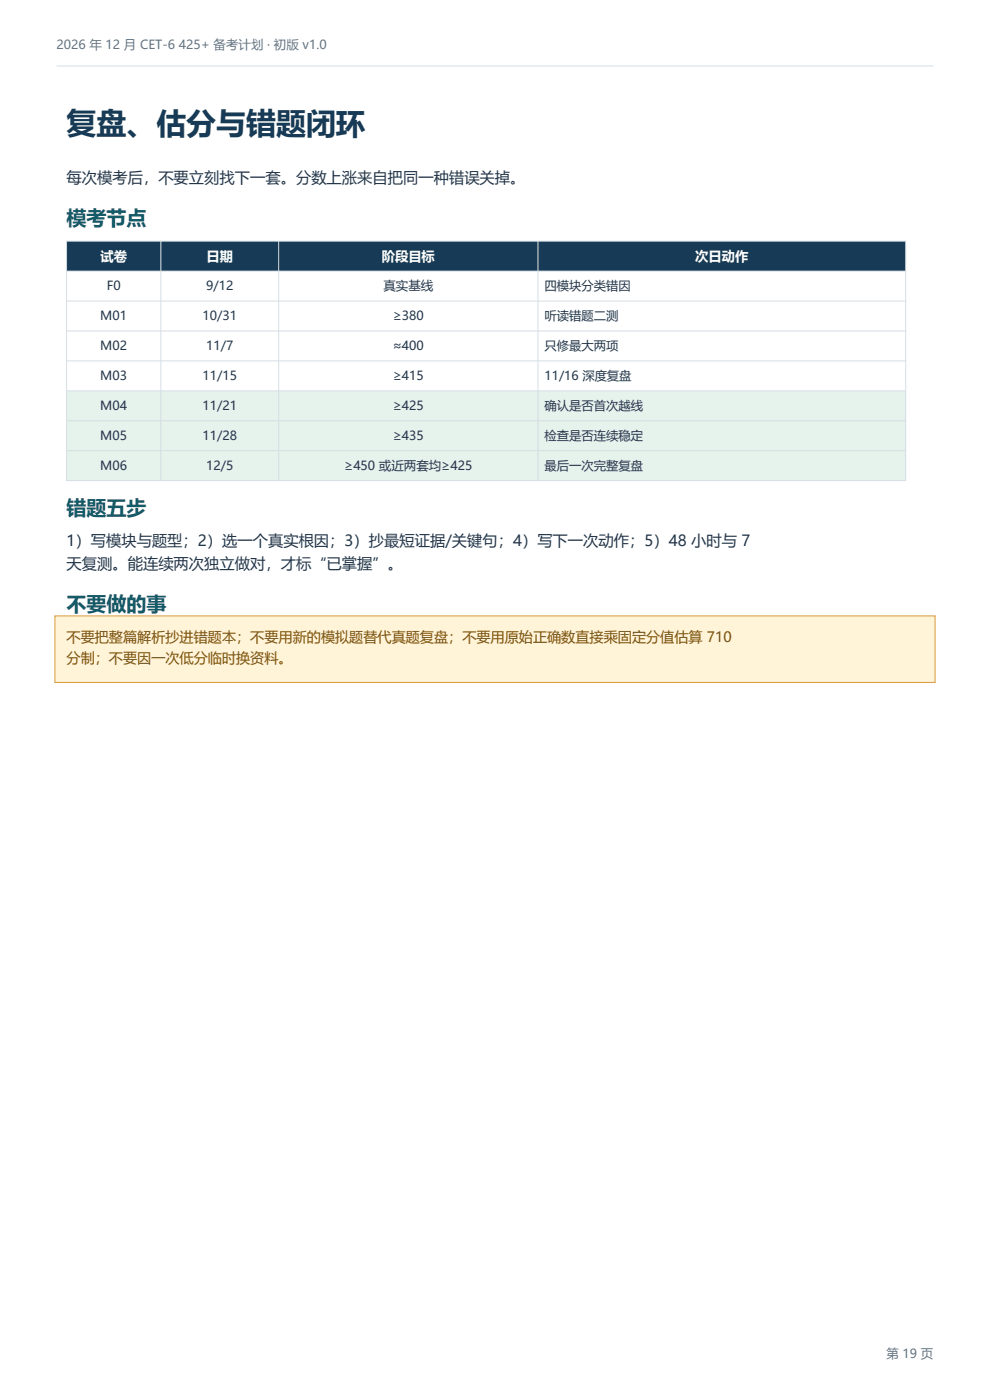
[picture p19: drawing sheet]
<svg xmlns="http://www.w3.org/2000/svg" width="210mm" height="297mm" viewBox="0 0 210 297" stroke-linecap="round" stroke-linejoin="round" font-family="sans-serif">
<defs><g id="words">
<text font-size="6.3" fill="#173b57" x="14.1" y="28.5">复盘、估分与错题闭环</text>
<g font-size="4.2" fill="#145b68">
<text x="14.1" y="47.8">模考节点</text>
<text x="14.1" y="109.2">错题五步</text>
<text x="14.1" y="129.7">不要做的事</text>
</g>
<g font-size="3.2" fill="#243447">
<text x="14.1" y="38.8">每次模考后，不要立刻找下一套。分数上涨来自把同一种错误关掉。</text>
<text x="14.1" y="115.9">1）写模块与题型；2）选一个真实根因；3）抄最短证据/关键句；4）写下一次动作；5）48 小时与 7</text>
<text x="14.1" y="120.8">天复测。能连续两次独立做对，才标“已掌握”。</text>
</g>
<g font-size="3" fill="#7a4d00">
<text x="14.1" y="136.1">不要把整篇解析抄进错题本；不要用新的模拟题替代真题复盘；不要用原始正确数直接乘固定分值估算 710</text>
<text x="14.1" y="140.7">分制；不要因一次低分临时换资料。</text>
</g>
<g font-size="2.8" fill="#fff">
<text x="21.3" y="55.4">试卷</text>
<text x="43.8" y="55.4">日期</text>
<text x="81" y="55.4">阶段目标</text>
<text x="147.5" y="55.4">次日动作</text>
</g>
<g font-size="2.6" fill="#667085">
<text x="12" y="10.5">2026 年 12 月 CET-6 425+ 备考计划 · 初版 v1.0</text>
<text x="188" y="288">第 19 页</text>
</g>
<g font-size="2.6" fill="#243447">
<text x="22.6" y="61.6">F0</text>
<text x="43.7" y="61.6">9/12</text>
<text x="81.3" y="61.6">真实基线</text>
<text x="115.5" y="61.5">四模块分类错因</text>
<text x="21.3" y="67.9">M01</text>
<text x="42.9" y="67.9">10/31</text>
<text x="83.3" y="67.9">≥380</text>
<text x="115.5" y="67.9">听读错题二测</text>
<text x="21.3" y="74.3">M02</text>
<text x="43.7" y="74.3">11/7</text>
<text x="83.3" y="74.3">≈400</text>
<text x="115.5" y="74.2">只修最大两项</text>
<text x="21.3" y="80.6">M03</text>
<text x="42.9" y="80.6">11/15</text>
<text x="83.3" y="80.6">≥415</text>
<text x="115.5" y="80.6">11/16 深度复盘</text>
<text x="21.3" y="87">M04</text>
<text x="42.9" y="87">11/21</text>
<text x="83.3" y="87">≥425</text>
<text x="115.5" y="86.9">确认是否首次越线</text>
<text x="21.3" y="93.3">M05</text>
<text x="42.9" y="93.3">11/28</text>
<text x="83.3" y="93.3">≥435</text>
<text x="115.5" y="93.3">检查是否连续稳定</text>
<text x="21.3" y="99.7">M06</text>
<text x="43.7" y="99.7">12/5</text>
<text x="73" y="99.7">≥450 或近两套均≥425</text>
<text x="115.5" y="99.6">最后一次完整复盘</text>
</g>
</g></defs>
<path d="M12 14h186" fill="none" stroke="#d5dee5" stroke-width=".21"/>
<path d="M14.1 51.2h178v6.3h-178z" fill-rule="evenodd" fill="#173b57"/>
<path d="M14.1 82.9h178v19.1h-178z" fill-rule="evenodd" fill="#e6f3ec"/>
<path d="M14.1 51.2h178v50.8h-178zM14.1 57.5h178M34.1 51.2v50.8M59.1 51.2v50.8M114.1 51.2v50.8M14.1 63.9h178M14.1 70.2h178M14.1 76.6h178M14.1 82.9h178M14.1 89.3h178M14.1 95.6h178" fill="none" stroke="#d5dee5" stroke-width=".21"/>
<path d="M11.6 130.7h186.8v14.1h-186.8z" fill-rule="evenodd" fill="#fff3d8" stroke="#d99b3d" stroke-width=".21"/>
<use href="#words"/>
</svg>
